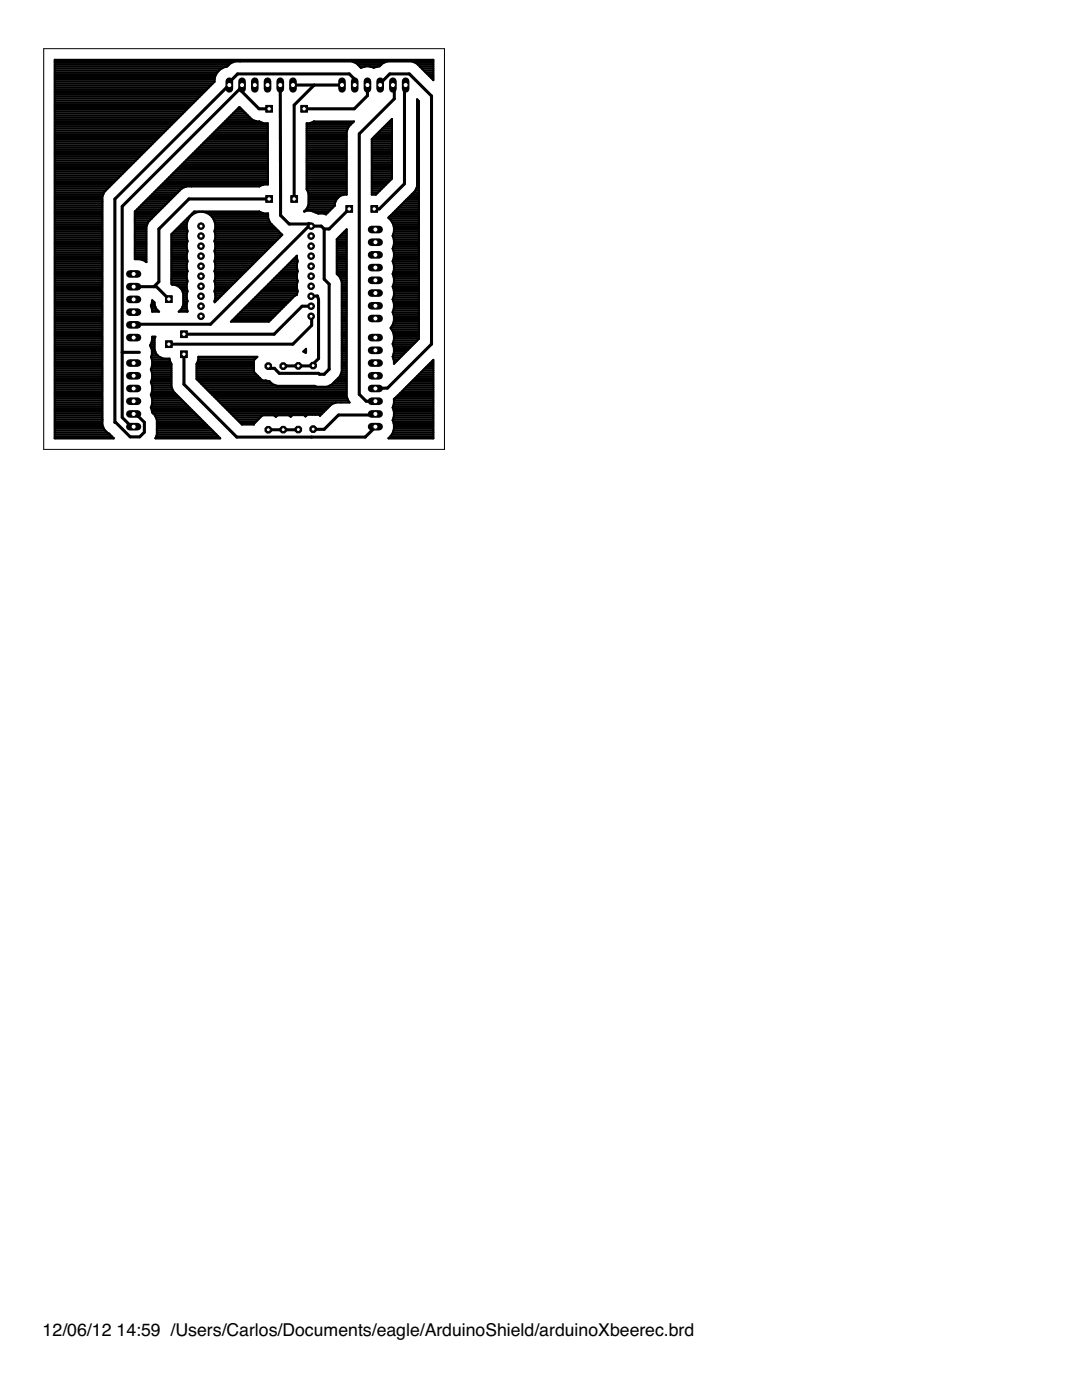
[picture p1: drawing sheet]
<svg xmlns="http://www.w3.org/2000/svg" width="216mm" height="279mm" viewBox="0 0 216 279" stroke-linecap="round" stroke-linejoin="round" font-family="sans-serif">
<defs><g id="words">
<g font-size="3.5">
<text x="8.5" y="266.7">12/06/12</text>
<text x="23.2" y="266.7">14:59 /Users/Carlos/Documents/eagle/ArduinoShield/arduinoXbeerec.brd</text>
</g>
</g></defs>
<g fill="#000" stroke="#000" stroke-width=".61">
<path d="M45.4 17.2l.4-.2zM45.4 16.7l2-1.9zM45.4 16.7l.4 .3zM47.4 14.8h22.3zM47.8 17.8l.6-.6zM47.8 17.8l3.9 3.9zM48.3 17l.1 .2zM58.5 17h4.2zM62.7 17h5.5zM69.7 14.8l1 .9zM70.7 15.7v1zM70.7 16.7l.1 .3z"/>
<path d="M73.3 17v2.1zM75.8 16.7l.1 .3zM77.8 14.8l-2 1.9zM78.7 17.3v2.4zM78.4 17l.3 .3zM80.9 17l-.2 .2zM77.8 14.8h3.9zM81.7 14.8l4.4 4.4zM22.9 39.7l22.5-22.5zM37.7 39.7h16zM51.7 21.7h2zM55.9 17l.1 22.2z"/>
<path d="M58.7 21v18.7zM62.7 17l-4 4zM60.7 21.7h10zM70.7 21.7l2.6-2.6zM71.7 26.7l7-7zM80.7 17.2v19.5zM24.4 41.2l23.4-23.4zM26.7 57.2h4zM30.7 57.2l1-1zM30.7 57.2h.5zM31.7 45.7l6-6zM31.7 45.7v10.5z"/>
<path d="M31.2 57.2l2.5 2.5zM56 39.2v3.8zM56 43l1.7 1.7zM61.6 44.7v.4zM61.6 44.6v.1zM61.6 45.1h.5zM57.7 44.7h3.9zM62.1 45.1h2zM62.1 59.1h1.3zM63.4 59.1l.2 .7zM64.1 45.1l.6 .6zM64.7 45.7v10z"/>
<path d="M64.7 55.7l1 1zM64.7 45.7h1zM65.7 56.7v17zM65.7 45.7l4-4zM74.7 41.7h1zM75.7 41.7l5-5zM24.4 41.2v29.1zM24.4 70.3h3.4zM26.7 64.8l.1-.1zM26.8 64.7h15.2zM33.7 68.7h24.7zM36.7 70.7v6z"/>
<path d="M36.7 66.7h18zM42 64.7l19.6-19.6zM53.5 73.1l.3 .4zM54.7 66.7l5.6-5.6zM53.8 73.5h1zM54.8 73.5l.9 1zM56.5 73.1l.2-.1zM56.7 73h2.5zM58.4 68.7l3.8-3.8zM59.2 73h.3zM59.5 73h.1zM59.6 73h2.5z"/>
<path d="M60.3 61.1h1.8zM62.1 73h.4zM62.2 63.2v1.7zM62.1 63.1l.1 .1zM62.6 72.5l-.1 .5zM62.6 72.5l1-.9zM55.7 74.5h7.9zM63.6 59.8v11.8zM63.6 74.5l.2 .2zM63.8 74.7h.9zM65.7 73.7l-1 1zM71.7 78.7l1.4 1.4z"/>
<path d="M71.7 26.7v52zM74.9 77.5l2.4-.1zM77.3 77.4l8.8-8.7zM86.1 19.2v49.5zM22.9 39.7v44.6zM22.9 84.3h.2zM24.4 70.3v13zM24.4 83.3l1.5 1.5zM26 87.2h1.9zM23.1 84.3l2.9 2.9zM25.9 84.8h.5zM26.4 84.8l.3 .4z"/>
<path d="M26.7 82.6l.1 .2zM26.8 82.8h.5zM27.9 87.2l.9-.9zM27.3 82.8l1.5 1.5zM28.8 84.3v2zM47.2 87.2h14.9zM36.7 76.7l10.5 10.5zM53.5 85.8h.3zM53.8 85.8h2.4zM56.2 85.8l.3-.1zM56.5 85.7l.2 .1zM56.7 85.8h2.5z"/>
<path d="M59.2 85.8l.3-.1zM62.1 87.2h10.8zM62.6 85.3l-.1 .3zM62.5 85.7h2.2zM64.7 85.7l2.8-2.9zM67.5 82.8h7.3zM72.9 87.2l1.9-1.9zM73.1 80.1h1.8zM74.9 85.2l-.1 .1zM74.9 82.6l-.1 .2z"/>
</g>
<g fill="#000" stroke="#000" stroke-width=".42">
<path d="M10.9 11.9h75.6zM10.9 19.7h28.6zM10.9 19.3h28.9zM10.9 18.9h29.3zM10.9 18.5h29.7zM10.9 18.2h30zM10.9 17.8h30.4zM10.9 17.4h30.8zM10.9 17h31.2zM10.9 16.7h31.5zM10.9 16.3h31.9zM10.9 15.9h31.9z"/>
<path d="M10.9 15.6h32zM10.9 15.2h32.1zM10.9 14.8h32.3zM10.9 14.4h32.5zM10.9 14.1h32.8zM10.9 13.7h33.3zM10.9 13.3h34.3zM10.9 12.9h34.8zM10.9 12.6h35.3zM10.9 12.2h75.6zM42.8 15.8v.5zM42.8 16.3l-22 22z"/>
<path d="M43 15.1l-.2 .7zM43.4 14.4l-.4 .7zM43.9 13.8l-.5 .6zM43.9 13.8l.7-.3zM44.6 13.5l.8-.2zM45.4 13.3l.6-.7zM46 12.6l.9-.3zM46.9 12.3h1zM47.9 12.3h22.3zM71 12.6h5.5zM70.2 12.3l.9 .3zM71.4 12.9h4.7z"/>
<path d="M71.8 13.3h.9zM71.1 12.6l.7 .7zM71.8 13.3l.2 .2zM72.1 13.5h.1zM72.2 13.5l.7-.2zM72.9 13.3h.8zM73.9 13.3h1.4zM73.7 13.3l.8 .2zM74.5 13.5h.1zM74.6 13.5h.1zM74.7 13.5l.8-.2zM75.5 13.3h.2z"/>
<path d="M76.3 12.6l-.6 .7zM76.3 12.6l1-.3zM77.3 12.3h4.9zM82.9 12.6h3.6zM82.2 12.3l.9 .3zM83.2 19.8l.4 .4zM83.4 12.9h3.1zM83.8 13.3h2.7zM83.1 12.6l.7 .7zM84.2 13.7h2.3zM84.5 14.1h2zM84.9 14.4h1.6z"/>
<path d="M85.3 14.8h1.2zM85.7 15.2h.8zM86 15.6h.5zM86.5 11.9v4.1zM83.8 13.3l2.7 2.7zM10.9 39.9h9.5zM10.9 39.5h9.5zM10.9 39.1h9.6zM10.9 38.8h9.7zM10.9 38.4h9.9zM10.9 38h10.2zM10.9 37.6h10.6z"/>
<path d="M10.9 37.3h10.9zM10.9 36.9h11.3zM10.9 36.5h11.7zM10.9 36.2h12.1zM10.9 35.8h12.4zM10.9 35.4h12.8zM10.9 35h13.2zM10.9 34.6h13.6zM10.9 34.3h13.9zM10.9 33.9h14.3zM10.9 33.5h14.7zM10.9 33.1h15.1z"/>
<path d="M10.9 32.8h15.4zM10.9 32.4h15.8zM10.9 32h16.2zM10.9 31.6h16.6zM10.9 31.3h16.9zM10.9 30.9h17.3zM10.9 30.5h17.7zM10.9 30.2h18.1zM10.9 29.8h18.4zM10.9 29.4h18.8zM10.9 29h19.2zM10.9 28.7h19.6z"/>
<path d="M10.9 28.3h19.9zM10.9 27.9h20.3zM10.9 27.5h20.7zM10.9 27.2h21.1zM10.9 26.8h21.4zM10.9 26.4h21.8zM10.9 26h22.2zM10.9 25.7h22.6zM10.9 25.3h22.9zM10.9 24.9h23.3zM10.9 24.5h23.7zM10.9 24.2h24z"/>
<path d="M10.9 23.8h24.4zM10.9 23.4h24.8zM10.9 23.1h25.2zM10.9 22.7h25.5zM10.9 22.3h25.9zM10.9 21.9h26.3zM10.9 21.5h26.7zM10.9 21.2h27.1zM10.9 20.8h27.4zM10.9 20.4h27.8zM10.9 20h28.2zM20.4 39.2v1z"/>
<path d="M20.8 38.3l-.4 .9zM29.2 39.9h4.8zM29.6 39.5h4.8zM30 39.1h4.7zM30.4 38.8h4.7zM30.7 38.4h4.8zM31.1 38h4.8zM31.5 37.6h4.7zM31.9 37.3h5.2zM32.2 36.9h20.3zM32.6 36.5h20.9zM33 36.2h20.5z"/>
<path d="M33.4 35.8h20.1zM33.7 35.4h19.8zM34.1 35h19.4zM34.5 34.6h19zM34.9 34.3h18.6zM35.2 33.9h18.3zM35.6 33.5h17.9zM36 33.1h17.5zM36.3 37.6l-6 6zM36.4 32.8h17.1zM36.7 32.4h16.8zM37.1 32h16.3z"/>
<path d="M36.3 37.6l.9-.4zM37.5 31.6h15.9zM37.8 31.3h15.6zM37.2 37.2h1zM38.2 30.9h15.2zM38.6 30.5h14.8zM39 30.2h14.4zM39.3 29.8h14.1zM39.7 29.4h13.7zM40.1 29h13.3zM40.5 28.7h12.9zM40.9 28.3h12.5z"/>
<path d="M41.2 27.9h12.2zM41.6 27.5h11.8zM42 27.2h11.4zM42.4 26.8h11zM42.7 26.4h10.7zM43.1 26h10.3zM43.5 25.7h9.9zM43.8 25.3h9.6zM44.2 24.9h9.2zM44.6 24.5h7.9zM45 24.2h6.1zM45.3 23.8h4.9z"/>
<path d="M45.7 23.4h4.1zM46.1 23.1h3.4zM46.5 22.7h2.6zM46.8 22.3h1.9zM47.2 21.9h1.1zM47.6 21.5h.4zM47.8 21.4l2.5 2.5zM50.3 23.9l.9 .3zM51.2 24.2h.5zM38.2 37.2h13.5zM51.8 24.3l.8 .3zM52.6 24.6h.8z"/>
<path d="M51.8 37.2l.8-.4zM53.4 24.6l.1 12.2zM52.6 36.8h.9zM61.2 24.6v13.2zM61.2 24.6h.6zM61.2 37.6h8zM61.2 37.3h8zM61.2 36.9h8zM61.2 36.5h8zM61.2 36.2h8zM61.2 35.8h8zM61.2 35.4h8z"/>
<path d="M61.2 35h8zM61.2 34.6h8zM61.2 34.3h8zM61.2 33.9h8zM61.2 33.5h8zM61.2 33.1h8zM61.2 32.8h8zM61.2 32.4h8zM61.2 32h8zM61.2 31.6h8zM61.2 31.3h8zM61.2 30.9h8z"/>
<path d="M61.2 30.5h8zM61.2 30.2h8zM61.2 29.8h8zM61.2 29.4h8zM61.2 29h8zM61.2 28.7h8zM61.2 28.3h8zM61.2 27.9h8zM61.2 27.5h8zM61.2 27.2h8zM61.2 26.8h8zM61.2 26.4h8z"/>
<path d="M61.2 26h8.1zM61.2 25.7h8.2zM61.2 25.3h8.4zM61.2 24.9h8.8zM61.3 38h7.9zM61.5 38.4h7.7zM61.2 37.8l.4 .8zM61.6 39.9h5.5zM61.6 39.5h5.8zM61.6 39.1h6.2zM61.6 38.8h7.6zM61.8 24.6l.8-.3z"/>
<path d="M62 24.5h8.3zM62.7 24.2h7.9zM67.1 39.8l-.3 .8zM67.8 39.2l-.7 .6zM67.8 39.2l.8-.4zM69.2 26.2v1zM69.2 27.2v11.6zM68.6 38.8h.6zM69.6 25.3l-.4 .9zM69.6 25.3l1-1.1zM74.2 27.7v11.1zM74.2 27.7l4-4z"/>
<path d="M74.2 38.8h.9zM74.2 38.4h1.3zM74.2 38h1.6zM74.2 37.6h2zM74.2 37.3h2.4zM74.2 36.9h2.8zM74.2 36.5h3.1zM74.2 36.2h3.5zM74.2 35.8h3.9zM74.2 35.4h4zM74.2 35h4zM74.2 34.6h4z"/>
<path d="M74.2 34.3h4zM74.2 33.9h4zM74.2 33.5h4zM74.2 33.1h4zM74.2 32.8h4zM74.2 32.4h4zM74.2 32h4zM74.2 31.6h4zM74.2 31.3h4zM74.2 30.9h4zM74.2 30.5h4zM74.2 30.2h4z"/>
<path d="M74.2 29.8h4zM74.2 29.4h4zM74.2 29h4zM74.2 28.7h4zM74.2 28.3h4zM74.2 27.9h4zM74.4 27.5h3.8zM74.8 27.2h3.4zM74.2 38.8h.8zM75.2 26.8h3zM75.5 26.4h2.7zM75.9 26h2.3z"/>
<path d="M76.3 25.7h1.9zM76.7 25.3h1.5zM77 24.9h1.2zM77.4 24.5h.8zM77.8 24.2h.4zM78.2 35.6l-3.2 3.2zM78.2 23.7v11.9zM81 39.9h2.6zM81.4 39.5h2.2zM81.8 39.1h1.8zM82.2 38.8h1.4zM82.5 38.4h1.1z"/>
<path d="M83.2 37.2l-.4 .9zM82.9 38h.7zM83 37.6h.6zM83.2 37.3h.4zM83.2 36.2v1zM83.2 19.8v16.4zM83.2 36.9h.4zM83.2 36.5h.4zM83.2 36.2h.4zM83.2 35.8h.4zM83.2 35.4h.4zM83.2 35h.4z"/>
<path d="M83.2 34.6h.4zM83.2 34.3h.4zM83.2 33.9h.4zM83.2 33.5h.4zM83.2 33.1h.4zM83.2 32.8h.4zM83.2 32.4h.4zM83.2 32h.4zM83.2 31.6h.4zM83.2 31.3h.4zM83.2 30.9h.4zM83.2 30.5h.4z"/>
<path d="M83.2 30.2h.4zM83.2 29.8h.4zM83.2 29.4h.4zM83.2 29h.4zM83.2 28.7h.4zM83.2 28.3h.4zM83.2 27.9h.4zM83.2 27.5h.4zM83.2 27.2h.4zM83.2 26.8h.4zM83.2 26.4h.4zM83.2 26h.4z"/>
<path d="M83.2 25.7h.4zM83.2 25.3h.4zM83.2 24.9h.4zM83.2 24.5h.4zM83.2 24.2h.4zM83.2 23.8h.4zM83.2 23.4h.4zM83.2 23.1h.4zM83.2 22.7h.4zM83.2 22.3h.4zM83.2 21.9h.4zM83.2 21.5h.4z"/>
<path d="M83.2 21.2h.4zM83.2 20.8h.4zM83.2 20.4h.4zM83.2 20h.2zM83.6 20.2v47.4zM10.9 59.7h9.5zM10.9 59.4h9.5zM10.9 59h9.5zM10.9 58.6h9.5zM10.9 58.2h9.5zM10.9 57.9h9.5zM10.9 57.5h9.5z"/>
<path d="M10.9 57.1h9.5zM10.9 56.7h9.5zM10.9 56.4h9.5zM10.9 56h9.5zM10.9 55.6h9.5zM10.9 55.2h9.5zM10.9 54.9h9.5zM10.9 54.5h9.5zM10.9 54.1h9.5zM10.9 53.7h9.5zM10.9 53.4h9.5zM10.9 53h9.5z"/>
<path d="M10.9 52.6h9.5zM10.9 52.2h9.5zM10.9 51.9h9.5zM10.9 51.5h9.5zM10.9 51.1h9.5zM10.9 50.7h9.5zM10.9 50.4h9.5zM10.9 50h9.5zM10.9 49.6h9.5zM10.9 49.3h9.5zM10.9 48.9h9.5zM10.9 48.5h9.5z"/>
<path d="M10.9 48.1h9.5zM10.9 47.8h9.5zM10.9 47.4h9.5zM10.9 47h9.5zM10.9 46.6h9.5zM10.9 46.2h9.5zM10.9 45.9h9.5zM10.9 45.5h9.5zM10.9 45.1h9.5zM10.9 44.7h9.5zM10.9 44.4h9.5zM10.9 44h9.5z"/>
<path d="M10.9 43.6h9.5zM10.9 43.3h9.5zM10.9 42.9h9.5zM10.9 42.5h9.5zM10.9 42.1h9.5zM10.9 41.8h9.5zM10.9 41.4h9.5zM10.9 41h9.5zM10.9 40.6h9.5zM10.9 40.3h9.5zM20.4 40.2v43.6zM26.9 42.2v9.5z"/>
<path d="M47.8 21.4l-20.9 20.8zM26.9 51.5h2.3zM26.9 51.1h2.3zM26.9 50.7h2.3zM26.9 50.4h2.3zM26.9 50h2.3zM26.9 49.6h2.3zM26.9 49.3h2.3zM26.9 48.9h2.3zM26.9 48.5h2.3zM26.9 48.1h2.3zM26.9 47.8h2.3z"/>
<path d="M26.9 47.4h2.3zM26.9 47h2.3zM26.9 46.6h2.3zM26.9 46.2h2.3zM26.9 45.9h2.3zM26.9 45.5h2.3zM26.9 45.1h2.3zM26.9 44.7h2.5zM26.9 44.4h2.6zM26.9 44h3zM26.9 43.6h3.3zM26.9 43.3h3.7z"/>
<path d="M26.9 42.9h4.1zM26.9 42.5h4.5zM27 42.1h4.7zM27.4 41.8h4.7zM27.7 41.4h4.8zM26.9 51.7h.9zM28.1 41h4.8zM28.3 51.9h.9zM28.5 40.6h4.7zM27.8 51.7l.8 .2zM28.9 40.3h4.7zM29.1 52.2h.1z"/>
<path d="M29.2 45.2v7.1zM28.6 51.9l.6 .4zM29.6 44.3l-.4 .9zM30.3 43.6l-.7 .7zM30.4 59.9l.4 .5zM34.2 55.7v1zM34.2 46.7v9zM34.2 46.7l4.5-4.5zM34.2 56.4h3.2zM34.2 56h3.2zM34.2 55.6h3.1zM34.2 55.2h3.1z"/>
<path d="M34.2 54.9h3.1zM34.2 54.5h3.1zM34.2 54.1h3.2zM34.2 53.7h3.1zM34.2 53.4h3.1zM34.2 53h3.1zM34.2 52.6h3.1zM34.2 52.2h3.2zM34.2 51.9h3.1zM34.2 51.5h3.1zM34.2 51.1h3.1zM34.2 50.7h3.1z"/>
<path d="M34.2 50.4h3.2zM34.2 50h3.2zM34.2 49.6h3.1zM34.2 49.3h3.1zM34.2 48.9h3.1zM34.2 48.5h3.1zM34.2 48.1h3.2zM34.2 47.8h3.1zM34.2 47.4h3.1zM34.2 47h3.1zM34.3 56.7h3zM34.3 46.6h3z"/>
<path d="M34.2 56.7l.2 .1zM34.7 46.2h2.7zM34.4 56.8h.4zM35.1 45.9h2.3zM35.5 45.5h1.8zM35.5 57.1h1.8zM34.8 56.8l.8 .3zM35.8 45.1h1.5zM36 57.5h1.3zM36.2 44.7h1.1zM35.6 57.1l.7 .7zM36.3 57.9h1z"/>
<path d="M36.4 58.2h1zM36.3 57.8l.3 .8zM36.6 59.7h.7zM36.6 59.4h.7zM36.6 59h.7zM36.6 58.6h.7zM36.6 44.4h.7zM37 44h.4zM37.3 44.7v.8zM37.3 45.5l.1 .6zM37.3 46.8v.7zM37.3 47.5l.1 .6z"/>
<path d="M37.3 48.7v.8zM37.3 49.5l.1 .6zM37.3 50.8v.7zM37.3 51.5l.1 .6zM37.3 52.7v.8zM37.3 53.5l.1 .6zM37.3 54.7v.8zM37.3 55.5l.1 .6zM37.3 56.7v.8zM37.3 57.5l.1 .6zM37.3 58.7v.8zM37.3 59.5l.1 .6z"/>
<path d="M37.3 43.6h.4zM37.4 46.1l-.1 .7zM37.4 48.1l-.1 .6zM37.4 50.1l-.1 .7zM37.4 52.1l-.1 .6zM37.4 54.1l-.1 .6zM37.4 56.1l-.1 .6zM37.4 58.1l-.1 .6zM37.4 44l-.1 .7zM37.7 43.3h.2zM37.8 43.4l-.4 .6zM38.1 42.9h.2z"/>
<path d="M38.4 42.8l-.6 .6zM38.5 42.5h.4zM38.7 42.2h13zM38.4 42.8l.6-.3zM39 42.5l.7-.2zM39.7 42.3h.8zM40.5 42.3l.7 .2zM41.3 42.5h11.1zM41.2 42.5l.7 .3zM41.9 42.9h11.6zM42.3 43.3h11.2zM41.9 42.8l.5 .6z"/>
<path d="M42.5 43.6h11zM42.4 43.4l.4 .6zM42.8 44h10.9zM43 57.5l-.2 .6zM43 55.5l-.2 .6zM43 53.5l-.2 .6zM43 51.5l-.2 .6zM43 49.5l-.2 .6zM43 47.5l-.2 .6zM43 45.5l-.2 .6zM42.8 54.1h6.3zM42.8 48.1h12.3z"/>
<path d="M42.8 58.2h2.2zM42.8 56h4.4zM42.8 52.2h8.1zM42.8 50h10.4zM42.8 46.2h12.9zM42.9 57.9h2.4zM42.9 56.4h3.9zM42.9 51.9h8.4zM42.9 50.4h9.9zM42.9 45.9h12.4zM42.9 44.4h10.9zM42.9 54.5h5.8z"/>
<path d="M42.9 48.5h11.8zM42.9 47.8h12.5zM42.9 59.7h.6zM42.9 53.7h6.5zM42.9 58.6h1.7zM42.9 55.6h4.7zM42.9 52.6h7.7zM42.9 49.6h10.7zM42.9 46.6h13.2zM42.9 56.7h3.5zM43 58.7v.8zM42.8 58.1l.2 .6z"/>
<path d="M43 56.7v.8zM42.8 56.1l.2 .6zM43 54.7v.8zM42.8 54.1l.2 .6zM43 52.7v.8zM42.8 52.1l.2 .6zM43 50.8v.7zM42.8 50.1l.2 .7zM43 48.7v.8zM42.8 48.1l.2 .6zM43 46.8v.7zM42.8 46.1l.2 .7z"/>
<path d="M43 44.7v.8zM42.8 44l.2 .7zM43 59.4h.8zM43 59h1.2zM43 57.5h2.7zM43 57.1h3.1zM43 55.2h4.9zM43 54.9h5.3zM43 53.4h6.8zM43 53h7.2zM43 51.5h8.7zM43 51.1h9.1z"/>
<path d="M43 50.7h9.4zM43 49.3h10.9zM43 48.9h11.3zM43 47.4h12.8zM43 47h13.2zM43 45.5h11.9zM43 45.1h11.6zM43 44.7h11.2zM50.5 59.7h7.6zM50.9 59.4h7.6zM51.3 59h7.6zM51.7 58.6h7.6z"/>
<path d="M51.8 42.2l.8 .4zM52 58.2h7.4zM52.4 57.9h6.9zM52.6 42.6h.9zM52.8 57.5h6.4zM53.2 57.1h6zM53.5 42.6v.9zM53.5 43.5l.4 .9zM53.5 56.7h5.7zM53.9 44.4l1.7 1.7zM53.9 56.4h5.4zM54.3 56h5.1z"/>
<path d="M54.7 55.6h4.6zM55 55.2h4.2zM55.4 54.9h3.8zM55.6 46.1l.7 .7zM55.8 54.5h3.5zM56.2 54.1h3.2zM42.8 60.3l13.5-13.4zM56.5 53.7h2.8zM56.9 53.4h2.3zM57.3 53h1.9zM57.7 52.6h1.6zM58 52.2h1.4z"/>
<path d="M58.4 51.9h.9zM58.8 51.5h.4zM58.8 59l-5.1 5.2zM59.2 51v.5zM59.2 51.5l.2 .6zM59.2 52.7v.8zM59.2 53.5l.2 .6zM59.2 54.7v.8zM59.2 55.5l.2 .6zM59.2 56.7v.8zM59.2 57.5l.2 .6zM59.2 58.7v.1z"/>
<path d="M58.8 59l.4-.2zM59.4 52.1l-.2 .6zM59.4 54.1l-.2 .6zM59.4 56.1l-.2 .6zM59.4 58.1l-.2 .6zM60.7 42.2l.5-.6zM60.7 42.1h.2zM60.7 42.2h.1zM60.8 42.2l.3-.1zM61.1 41.8h5zM61.6 40.8l-.4 .8zM61.3 41.4h5.2z"/>
<path d="M61.5 41h5.3zM61.6 38.6v2.2zM61.6 40.6h5.2zM61.6 40.3h5.4zM61.1 42.1h1zM62.3 42.1h3.4zM62.1 42.1l.8 .3zM62.9 42.4l.3 .1zM63.3 42.5h2zM63.2 42.5l.2 .1zM63.4 42.6h.2zM63.6 42.6h1z"/>
<path d="M64.6 42.6l.4 .2zM66.8 40.6v.4zM66.8 41l-1.8 1.8zM67.2 47.8v6.9zM67.8 47.1l-.6 .7zM67.2 54.5h2zM67.2 54.1h2zM67.2 53.7h2zM67.2 53.4h2zM67.2 53h2zM67.2 52.6h2zM67.2 52.2h2z"/>
<path d="M67.2 51.9h2zM67.2 51.5h2zM67.2 51.1h2zM67.2 50.7h2zM67.2 50.4h2zM67.2 50h2zM67.2 49.6h2zM67.2 49.3h2zM67.2 48.9h2zM67.2 48.5h2zM67.2 48.1h2zM67.2 47.8h2z"/>
<path d="M67.4 54.9h1.8zM67.6 47.4h1.6zM67.8 55.2h1.4zM67.2 54.7l.6 .6zM67.8 47.1l1.4-1.3zM67.9 55.6h1.3zM67.9 47h1.3zM68.1 56h1.1zM67.8 55.3l.4 .9zM68.2 59.7h1zM68.2 59.4h1zM68.2 59h1z"/>
<path d="M68.2 58.6h1zM68.2 58.2h1zM68.2 57.9h1zM68.2 57.5h1zM68.2 57.1h1zM68.2 56.7h1zM68.2 56.4h1zM68.3 46.6h.9zM68.7 46.2h.5zM69.1 45.9h.1zM69.2 45.8v33.4zM77.5 43.5l.3-.4z"/>
<path d="M77.7 43.6h5.9zM77.7 43.3h5.9zM82.8 38.1l-5 5zM77.5 43.5l.5 .5zM78 44h5.6zM78.1 42.9h5.5zM78.3 44.4h5.3zM78.4 59.6l-.1 .2zM78.4 57.1l-.1 .1zM78.4 54.5l-.1 .2zM78.4 52l-.1 .1zM78.4 49.5l-.1 .1z"/>
<path d="M78.4 46.9l-.1 .2zM78.4 59.7h5.2zM78.4 49.6h5.2zM78.4 47h5.2zM78.4 57.1h5.2zM78.4 52.2h5.2zM78.3 59.8l.1 .1zM78.6 58.9l-.2 .7zM78.3 57.2l.1 .1zM78.6 56.3l-.2 .8zM78.3 54.7l.1 .1zM78.6 53.8l-.2 .7z"/>
<path d="M78.3 52.1l.1 .2zM78.6 51.3l-.2 .7zM78.3 49.6l.1 .1zM78.6 48.7l-.2 .8zM78.3 47.1l.1 .1zM78.6 46.2l-.2 .7zM78 44l.4 .7zM78.4 54.9h5.2zM78.4 54.5h5.2zM78.4 42.5h5.2zM78.4 57.5h5.2zM78.4 51.9h5.2z"/>
<path d="M78.4 44.7h5.2zM78.5 49.3h5.1zM78.5 47.4h5.1zM78.5 59.4h5.1zM78.5 50h5.1zM78.5 46.6h5.1zM78.5 56.7h5.1zM78.5 52.6h5.1zM78.5 55.2h5.1zM78.5 54.1h5.1zM78.5 57.9h5.1zM78.5 51.5h5.1z"/>
<path d="M78.5 45.1h5.1zM78.6 48.9h5zM78.6 47.8h5zM78.6 59h5zM78.6 50.4h5zM78.6 46.2h5zM78.6 58.1v.8zM78.4 57.3l.2 .8zM78.6 55.6v.7zM78.4 54.8l.2 .8zM78.6 53v.8zM78.4 52.3l.2 .7z"/>
<path d="M78.6 50.5v.8zM78.4 49.7l.2 .8zM78.6 47.9v.8zM78.4 47.2l.2 .7zM78.6 45.4v.8zM78.4 44.7l.2 .7zM78.6 58.6h5zM78.6 58.2h5zM78.6 56.4h5zM78.6 56h5zM78.6 55.6h5zM78.6 53.7h5z"/>
<path d="M78.6 53.4h5zM78.6 53h5zM78.6 51.1h5zM78.6 50.7h5zM78.6 48.5h5zM78.6 48.1h5zM78.6 45.9h5zM78.6 45.5h5zM78.8 42.1h4.8zM79.2 41.8h4.4zM79.5 41.4h4.1zM79.9 41h3.7z"/>
<path d="M80.3 40.6h3.3zM80.7 40.3h2.9zM10.9 79.9h9.5zM10.9 79.6h9.5zM10.9 79.2h9.5zM10.9 78.8h9.5zM10.9 78.4h9.5zM10.9 78.1h9.5zM10.9 77.7h9.5zM10.9 77.3h9.5zM10.9 77h9.5zM10.9 76.6h9.5z"/>
<path d="M10.9 76.2h9.5zM10.9 75.8h9.5zM10.9 75.5h9.5zM10.9 75.1h9.5zM10.9 74.7h9.5zM10.9 74.3h9.5zM10.9 74h9.5zM10.9 73.6h9.5zM10.9 73.2h9.5zM10.9 72.8h9.5zM10.9 72.5h9.5zM10.9 72.1h9.5z"/>
<path d="M10.9 71.7h9.5zM10.9 71.3h9.5zM10.9 71h9.5zM10.9 70.6h9.5zM10.9 70.2h9.5zM10.9 69.8h9.5zM10.9 69.5h9.5zM10.9 69.1h9.5zM10.9 68.7h9.5zM10.9 68.3h9.5zM10.9 68h9.5zM10.9 67.6h9.5z"/>
<path d="M10.9 67.2h9.5zM10.9 66.8h9.5zM10.9 66.5h9.5zM10.9 66.1h9.5zM10.9 65.7h9.5zM10.9 65.3h9.5zM10.9 65h9.5zM10.9 64.6h9.5zM10.9 64.2h9.5zM10.9 63.9h9.5zM10.9 63.5h9.5zM10.9 63.1h9.5z"/>
<path d="M10.9 62.7h9.5zM10.9 62.4h9.5zM10.9 62h9.5zM10.9 61.6h9.5zM10.9 61.2h9.5zM10.9 60.9h9.5zM10.9 60.5h9.5zM10.9 60.1h9.5zM30.2 68.5l-.2 .4zM30 69.1h.8zM30.1 68.7h.7zM30.2 78.7l-.1 .1z"/>
<path d="M30.2 76.1l-.1 .2zM30.2 73.6l-.1 .1zM30.2 60.9l-.1 .1zM30.1 78.8h5.2zM30.3 70.8l-.2 .4zM30.1 76.2h4.1zM30.2 69.5h.6zM30.1 78.8l.1 .1zM30.4 77.9l-.2 .8zM30.1 76.3l.1 .1zM30.4 75.4l-.2 .7zM30.1 73.7l.1 .2z"/>
<path d="M30.4 72.8l-.2 .8zM30.4 67.8l-.2 .7zM30.1 61l.1 .2zM30.4 60.2l-.2 .7zM30.2 73.6h4zM30.2 71.3h1.8zM30.2 60.9h.6zM30.2 74h4zM30.2 61.2h.8zM30.2 76.6h4zM30.2 68.3h.6zM30.2 79.2h5.5z"/>
<path d="M30.2 78.4h4.7zM30.2 71h1.3zM30.3 75.8h3.9zM30.3 73.2h3.9zM30.3 71.7h3.5zM30.3 61.6h.9zM30.3 60.5h.5zM30.3 69.8v1zM30 68.9l.3 .9zM30.3 74.3h3.9zM30.3 70.6h.9zM30.3 70.2h.7z"/>
<path d="M30.3 69.8h.5zM30.3 78.1h4.3zM30.3 77h3.9zM30.3 68h.5zM30.4 79.6h5.6zM30.4 75.5h3.8zM30.2 78.9l.2 .8zM30.4 77.1v.8zM30.2 76.4l.2 .7zM30.4 74.6v.8zM30.2 73.9l.2 .7zM30.4 72.1v.7z"/>
<path d="M30.2 71.3l.2 .8zM30.4 67.2v.6zM30.4 67.2h.6zM30.4 61.9v.3zM30.2 61.2l.2 .7zM30.4 59.9v.3zM30.4 79.9h6zM30.4 77.7h4zM30.4 77.3h3.8zM30.4 75.1h3.8zM30.4 74.7h3.8zM30.4 72.8h3.8z"/>
<path d="M30.4 72.5h3.7zM30.4 72.1h3.6zM30.4 67.6h.4zM30.4 62h1.1zM30.4 60.1h.2zM30.8 67.6v2.2zM30.8 69.8l.4 .8zM30.8 60.4v.4zM30.8 60.8l.4 .8zM31 67.2l-.2 .4zM31.2 70.6l.6 .6zM31.2 61.6l.5 .6z"/>
<path d="M30.4 62.2h1.3zM31.8 71.2l.8 .4zM32.6 71.6h1.2zM33.8 71.6v.2zM33.8 71.8l.4 .8zM34.2 72.6v4.6zM34.2 77.2l.4 .9zM34.6 78.1l.7 .7zM35.3 78.8l8.6 8.7zM35.7 62.2l.6-.6zM35.9 62h1.5zM36.6 60.8l-.3 .8z"/>
<path d="M36.3 61.6h1zM36.4 61.2h.9zM36.6 58.6v2.2zM36.6 60.9h.7zM36.6 60.5h.7zM36.6 60.1h.8zM37.3 60.7v.8zM37.3 61.5l.1 .6zM35.7 62.2h1.7zM37.4 60.1l-.1 .6zM39.2 72.6v3zM39.2 75.5h12.7z"/>
<path d="M39.2 75.1h12.3zM39.2 74.7h11.9zM39.2 74.3h11.6zM39.2 74h11.5zM39.2 73.6h11.5zM39.2 73.2h11.5zM39.2 72.8h11.5zM39.6 71.8l-.4 .8zM39.3 72.5h11.4zM39.4 75.8h12.8zM39.5 72.1h11.2zM39.6 71.2v.6z"/>
<path d="M39.6 71.2h11.8zM39.6 71.7h11.2zM39.6 71.3h11.6zM39.8 76.2h14.1zM40.1 76.6h14.2zM40.5 77h14.6zM40.9 77.3h28.3zM41.3 77.7h27.9zM41.6 78.1h27.6zM42 78.4h27.2zM42.4 78.8h26.8zM42.8 79.2h26.4z"/>
<path d="M43 59.5l-.2 .6zM42.8 60.1h.3zM42.8 60.1v.2zM43.1 79.6h26.2zM43.5 79.9h26zM59.2 51l-13.1 13.2zM46.4 63.9h7.6zM46.8 63.5h7.6zM47.2 63.1h7.5zM47.5 62.7h7.6zM47.9 62.4h7.6zM48.3 62h7.6z"/>
<path d="M48.7 61.6h7.5zM49 61.2h7.6zM49.4 60.9h7.6zM49.8 60.5h7.6zM50.2 60.1h7.5zM50.7 71.9v2.4zM50.7 74.3l1.6 1.6zM50.7 71.9l.7-.7zM52.3 75.9h.7zM53 75.9l.3 .1zM53.3 76h.1zM53.4 76l.1 .1z"/>
<path d="M53.5 76.1h.2zM46.1 64.2h7.6zM53.7 76.1l.6 .5zM54.3 76.6l.9 .4zM55.2 77h7.6zM60.5 70.2l.6-.6zM60.5 70.2h.2zM60.7 70.2h.4zM60.8 69.8h.3zM60.7 70.2l.3 .2zM61.1 69.6v.7zM61 70.4l.1-.1z"/>
<path d="M62.8 77l.5 .2zM63.3 77.2h1zM64.3 77.2h.9zM65.2 77.2l.9-.4zM65.8 77h3.4zM66.1 76.8l.7-.7zM66.4 76.6h2.8zM66.7 76.2h2.5zM66.8 76.1l1-1zM67.1 75.8h2.1zM67.5 75.5h1.7zM68.2 74.2l-.4 .9z"/>
<path d="M67.8 75.1h1.4zM68 74.7h1.2zM68.1 74.3h1.1zM68.2 73.2v1zM68.2 56.2v17zM68.2 74h1zM68.2 73.6h1zM68.2 73.2h1zM68.2 72.8h1zM68.2 72.5h1zM68.2 72.1h1zM68.2 71.7h1z"/>
<path d="M68.2 71.3h1zM68.2 71h1zM68.2 70.6h1zM68.2 70.2h1zM68.2 69.8h1zM68.2 69.5h1zM68.2 69.1h1zM68.2 68.7h1zM68.2 68.3h1zM68.2 68h1zM68.2 67.6h1zM68.2 67.2h1z"/>
<path d="M68.2 66.8h1zM68.2 66.5h1zM68.2 66.1h1zM68.2 65.7h1zM68.2 65.3h1zM68.2 65h1zM68.2 64.6h1zM68.2 64.2h1zM68.2 63.9h1zM68.2 63.5h1zM68.2 63.1h1zM68.2 62.7h1z"/>
<path d="M68.2 62.4h1zM68.2 62h1zM68.2 61.6h1zM68.2 61.2h1zM68.2 60.9h1zM68.2 60.5h1zM68.2 60.1h1zM69.2 79.2l.4 .9zM77.9 65.5l.1-.1zM77.9 65.5l.1 .1zM78.4 64.7l-.4 .7zM78 65.3h5.6z"/>
<path d="M78.1 65.7h5.5zM78.3 65h5.3zM78.4 71.1l-.1 .1zM78.4 68.5l-.1 .1zM78.4 62.2l-.1 .1zM78.3 66.1h5.3zM78.4 68.7h4.1zM78.4 62.4h5.2zM78.3 71.2l.1 .1zM78.6 70.3l-.2 .8zM78.3 68.6l.1 .2zM78.6 67.8l-.2 .7z"/>
<path d="M78 65.6l.4 .6zM78.6 64l-.2 .7zM78.3 62.3l.1 .1zM78.6 61.4l-.2 .8zM78.4 71.3h1.5zM78.4 71h1.9zM78.4 64.6h5.2zM78.5 68.3h4.4zM78.5 62h5.1zM78.5 60.1h5.1zM78.5 66.5h5.1zM78.5 62.7h5.1z"/>
<path d="M78.5 69.1h3.6zM78.5 71.7h1zM78.5 70.6h2.1zM78.5 68h4.7zM78.5 64.2h5.1zM78.6 66.8h5zM78.6 61.6h5zM78.6 60.5h5zM78.6 79.6h.1zM78.6 69.5h3.2zM78.6 63.1h5zM78.6 72.1v.5z"/>
<path d="M78.4 71.3l.2 .8zM78.6 69.5v.8zM78.4 68.8l.2 .7zM78.6 67v.8zM78.4 66.2l.2 .8zM78.6 63.2v.8zM78.4 62.4l.2 .8zM78.6 60.6v.8zM78.4 59.9l.2 .7zM78.6 79.9h7.9zM78.6 72.5h.2zM78.6 72.1h.5z"/>
<path d="M78.6 70.2h2.4zM78.6 69.8h2.8zM78.6 67.6h5zM78.6 67.2h5zM78.6 63.9h5zM78.6 63.5h5zM78.6 61.2h5zM78.6 60.9h5zM78.7 79.6h7.8zM79.1 79.2l-.3 .3zM79.1 79.2h7.4zM86.5 71.8l-7.4 7.4z"/>
<path d="M79.5 78.8h7zM79.8 78.4h6.7zM80.2 78.1h6.3zM80.6 77.7h5.9zM81 77.3h5.5zM81.3 77h5.2zM81.7 76.6h4.8zM82.1 76.2h4.4zM82.5 75.8h4zM82.8 75.5h3.7zM83.2 75.1h3.3zM83.6 67.6l-5 5z"/>
<path d="M83.6 74.7h2.9zM84 74.3h2.5zM84.3 74h2.2zM84.7 73.6h1.8zM85.1 73.2h1.4zM85.5 72.8h1zM85.8 72.5h.7zM86.2 72.1h.3zM86.5 71.8v15.7zM10.9 11.9v75.6zM10.9 87.4h11.8zM10.9 87.1h11.4z"/>
<path d="M10.9 86.7h11zM10.9 86.3h10.5zM10.9 85.9h10.1zM10.9 85.6h9.8zM10.9 85.2h9.7zM10.9 84.8h9.5zM10.9 84.4h9.5zM10.9 84.1h9.5zM10.9 83.7h9.5zM10.9 83.3h9.5zM10.9 83h9.5zM10.9 82.6h9.5z"/>
<path d="M10.9 82.2h9.5zM10.9 81.8h9.5zM10.9 81.4h9.5zM10.9 81.1h9.5zM10.9 80.7h9.5zM10.9 80.3h9.5zM20.4 83.8v1zM20.4 84.8l.4 .9zM20.8 85.7l.7 .7zM21.5 86.4l.3 .1zM21.8 86.5l.9 1zM10.9 87.5h11.8z"/>
<path d="M30.2 81.2l-.1 .1zM30.2 81.4h7.7zM30.1 81.3l.1 .2zM30.4 80.5l-.2 .7zM30.2 81.1h7.3zM30.3 81.8h8zM30.3 80.7h6.9zM30.4 82.2v.1zM30.2 81.5l.2 .7zM30.4 79.7v.8zM30.4 82.2h8.3zM30.4 80.3h6.4z"/>
<path d="M30.6 82.6h8.4zM30.4 82.3l.5 .6zM30.9 83h8.5zM31.3 86.8l-.3 .7zM31 87.4h12.9zM31.1 83.3h8.7zM31.2 87.1h12.3zM31.3 83.7h8.9zM31.3 85.7v1.1zM31.3 83.8v1.9zM30.9 82.9l.4 .9zM31.3 86.7h11.9z"/>
<path d="M31.3 86.3h11.5zM31.3 85.9h11.1zM31.3 85.6h10.7zM31.3 85.2h10.4zM31.3 84.8h10zM31.3 84.4h9.6zM31.3 84.1h9.2zM43.9 80.3h23.1zM31 87.5h12.9zM44.3 80.7h21.8zM44.6 81.1h21.2zM45 81.4h20.4z"/>
<path d="M45.4 81.8h19.6zM45.8 82.2h18.8zM46.1 82.6h18.2zM46.5 83h5.8zM46.9 83.3h5zM47.2 83.7h4.4zM47.6 84.1h3.6zM48 84.4h2.8zM39.2 75.6l9.1 9.1zM50.7 84.6v.1zM48.3 84.7h2.4zM52.3 82.9l-1.6 1.7z"/>
<path d="M52.3 82.9h2.4zM54.8 83h.5zM54.7 82.9l.3 .3zM55.3 82.9l-.3 .3zM55.3 82.9h2.4zM57.8 83h.4zM57.7 82.9l.3 .3zM58.3 82.8l-.3 .4zM58.3 82.8h2.4zM60.8 83h.4zM60.7 82.8l.3 .3zM61.3 82.8l-.3 .3z"/>
<path d="M61.3 82.8h1.1zM62.4 82.8l.4-.1zM62.8 82.7l.1 .1zM62.9 82.8h.8zM63.7 82.8l.2 .2zM66.1 80.7l-2.2 2.3zM66.1 80.7l1-.4zM67.1 80.3h1zM69.6 80.1l.2 .2zM68.1 80.3h1.7zM78 87l-.5 .5zM77.6 87.4h8.9z"/>
<path d="M77.9 87.1h8.6zM78.4 86.3l-.4 .7zM78.2 86.7h8.3zM78.4 83.8l-.1 .1zM78.4 81.2l-.1 .1zM78.4 86.3h8.1zM78.4 81.4h8.1zM78.6 85.5l-.2 .8zM78.3 83.9l.1 .1zM78.6 83l-.2 .8zM78.3 81.3l.1 .2zM78.6 80.5l-.2 .7z"/>
<path d="M78.4 84.1h8.1zM78.4 83.7h8.1zM78.4 81.1h8.1zM78.5 85.9h8zM78.5 81.8h8zM78.5 84.4h8zM78.5 83.3h8zM78.5 80.7h8zM78.6 84.8v.7zM78.4 84l.2 .8zM78.6 82.2v.8zM78.4 81.5l.2 .7z"/>
<path d="M78.6 79.7v.8zM78.6 85.6h7.9zM78.6 85.2h7.9zM78.6 84.8h7.9zM78.6 83h7.9zM78.6 82.6h7.9zM78.6 82.2h7.9zM78.6 80.3h7.9zM77.5 87.5h9z"/>
</g>
<circle cx="62.1" cy="63.1" r=".66" fill="#000" stroke="#000" stroke-width=".2"/>
<circle cx="62.1" cy="63.1" r=".4" fill="#fff" stroke="#000" stroke-width=".2"/>
<circle cx="62.1" cy="61.1" r=".66" fill="#000" stroke="#000" stroke-width=".2"/>
<circle cx="62.1" cy="61.1" r=".4" fill="#fff" stroke="#000" stroke-width=".2"/>
<circle cx="62.1" cy="59.1" r=".66" fill="#000" stroke="#000" stroke-width=".2"/>
<circle cx="62.1" cy="59.1" r=".4" fill="#fff" stroke="#000" stroke-width=".2"/>
<circle cx="62.1" cy="57.1" r=".66" fill="#000" stroke="#000" stroke-width=".2"/>
<circle cx="62.1" cy="57.1" r=".4" fill="#fff" stroke="#000" stroke-width=".2"/>
<circle cx="62.1" cy="55.1" r=".66" fill="#000" stroke="#000" stroke-width=".2"/>
<circle cx="62.1" cy="55.1" r=".4" fill="#fff" stroke="#000" stroke-width=".2"/>
<circle cx="62.1" cy="53.1" r=".66" fill="#000" stroke="#000" stroke-width=".2"/>
<circle cx="62.1" cy="53.1" r=".4" fill="#fff" stroke="#000" stroke-width=".2"/>
<circle cx="62.1" cy="51.1" r=".66" fill="#000" stroke="#000" stroke-width=".2"/>
<circle cx="62.1" cy="51.1" r=".4" fill="#fff" stroke="#000" stroke-width=".2"/>
<circle cx="62.1" cy="49.1" r=".66" fill="#000" stroke="#000" stroke-width=".2"/>
<circle cx="62.1" cy="49.1" r=".4" fill="#fff" stroke="#000" stroke-width=".2"/>
<circle cx="62.1" cy="47.1" r=".66" fill="#000" stroke="#000" stroke-width=".2"/>
<circle cx="62.1" cy="47.1" r=".4" fill="#fff" stroke="#000" stroke-width=".2"/>
<circle cx="62.1" cy="45.1" r=".66" fill="#000" stroke="#000" stroke-width=".2"/>
<circle cx="62.1" cy="45.1" r=".4" fill="#fff" stroke="#000" stroke-width=".2"/>
<circle cx="40.1" cy="45.1" r=".66" fill="#000" stroke="#000" stroke-width=".2"/>
<circle cx="40.1" cy="45.1" r=".4" fill="#fff" stroke="#000" stroke-width=".2"/>
<circle cx="40.1" cy="47.1" r=".66" fill="#000" stroke="#000" stroke-width=".2"/>
<circle cx="40.1" cy="47.1" r=".4" fill="#fff" stroke="#000" stroke-width=".2"/>
<circle cx="40.1" cy="49.1" r=".66" fill="#000" stroke="#000" stroke-width=".2"/>
<circle cx="40.1" cy="49.1" r=".4" fill="#fff" stroke="#000" stroke-width=".2"/>
<circle cx="40.1" cy="51.1" r=".66" fill="#000" stroke="#000" stroke-width=".2"/>
<circle cx="40.1" cy="51.1" r=".4" fill="#fff" stroke="#000" stroke-width=".2"/>
<circle cx="40.1" cy="53.1" r=".66" fill="#000" stroke="#000" stroke-width=".2"/>
<circle cx="40.1" cy="53.1" r=".4" fill="#fff" stroke="#000" stroke-width=".2"/>
<circle cx="40.1" cy="55.1" r=".66" fill="#000" stroke="#000" stroke-width=".2"/>
<circle cx="40.1" cy="55.1" r=".4" fill="#fff" stroke="#000" stroke-width=".2"/>
<circle cx="40.1" cy="57.1" r=".66" fill="#000" stroke="#000" stroke-width=".2"/>
<circle cx="40.1" cy="57.1" r=".4" fill="#fff" stroke="#000" stroke-width=".2"/>
<circle cx="40.1" cy="59.1" r=".66" fill="#000" stroke="#000" stroke-width=".2"/>
<circle cx="40.1" cy="59.1" r=".4" fill="#fff" stroke="#000" stroke-width=".2"/>
<circle cx="40.1" cy="61.1" r=".66" fill="#000" stroke="#000" stroke-width=".2"/>
<circle cx="40.1" cy="61.1" r=".4" fill="#fff" stroke="#000" stroke-width=".2"/>
<circle cx="40.1" cy="63.1" r=".66" fill="#000" stroke="#000" stroke-width=".2"/>
<circle cx="40.1" cy="63.1" r=".4" fill="#fff" stroke="#000" stroke-width=".2"/>
<path d="M74.1 45.8h1.5z" fill="#000" stroke="#000" stroke-width="1.5"/>
<circle cx="74.9" cy="45.8" r=".51" fill="#fff" stroke="#000" stroke-width=".2"/>
<path d="M74.1 48.3h1.5z" fill="#000" stroke="#000" stroke-width="1.5"/>
<circle cx="74.9" cy="48.3" r=".51" fill="#fff" stroke="#000" stroke-width=".2"/>
<path d="M74.1 50.9h1.5z" fill="#000" stroke="#000" stroke-width="1.5"/>
<circle cx="74.9" cy="50.9" r=".51" fill="#fff" stroke="#000" stroke-width=".2"/>
<path d="M74.1 53.4h1.5z" fill="#000" stroke="#000" stroke-width="1.5"/>
<circle cx="74.9" cy="53.4" r=".51" fill="#fff" stroke="#000" stroke-width=".2"/>
<path d="M74.1 55.9h1.5z" fill="#000" stroke="#000" stroke-width="1.5"/>
<circle cx="74.9" cy="55.9" r=".51" fill="#fff" stroke="#000" stroke-width=".2"/>
<path d="M74.1 58.5h1.5z" fill="#000" stroke="#000" stroke-width="1.5"/>
<circle cx="74.9" cy="58.5" r=".51" fill="#fff" stroke="#000" stroke-width=".2"/>
<path d="M74.1 61h1.5z" fill="#000" stroke="#000" stroke-width="1.5"/>
<circle cx="74.9" cy="61" r=".51" fill="#fff" stroke="#000" stroke-width=".2"/>
<path d="M74.1 63.6h1.5z" fill="#000" stroke="#000" stroke-width="1.5"/>
<circle cx="74.9" cy="63.6" r=".51" fill="#fff" stroke="#000" stroke-width=".2"/>
<path d="M74.1 67.4h1.5z" fill="#000" stroke="#000" stroke-width="1.5"/>
<circle cx="74.9" cy="67.4" r=".51" fill="#fff" stroke="#000" stroke-width=".2"/>
<path d="M74.1 69.9h1.5z" fill="#000" stroke="#000" stroke-width="1.5"/>
<circle cx="74.9" cy="69.9" r=".51" fill="#fff" stroke="#000" stroke-width=".2"/>
<path d="M74.1 72.5h1.5z" fill="#000" stroke="#000" stroke-width="1.5"/>
<circle cx="74.9" cy="72.5" r=".51" fill="#fff" stroke="#000" stroke-width=".2"/>
<path d="M74.1 75h1.5z" fill="#000" stroke="#000" stroke-width="1.5"/>
<circle cx="74.9" cy="75" r=".51" fill="#fff" stroke="#000" stroke-width=".2"/>
<path d="M74.1 77.5h1.5z" fill="#000" stroke="#000" stroke-width="1.5"/>
<circle cx="74.9" cy="77.5" r=".51" fill="#fff" stroke="#000" stroke-width=".2"/>
<path d="M74.1 80.1h1.5z" fill="#000" stroke="#000" stroke-width="1.5"/>
<circle cx="74.9" cy="80.1" r=".51" fill="#fff" stroke="#000" stroke-width=".2"/>
<path d="M74.1 82.6h1.5z" fill="#000" stroke="#000" stroke-width="1.5"/>
<circle cx="74.9" cy="82.6" r=".51" fill="#fff" stroke="#000" stroke-width=".2"/>
<path d="M74.1 85.2h1.5z" fill="#000" stroke="#000" stroke-width="1.5"/>
<circle cx="74.9" cy="85.2" r=".51" fill="#fff" stroke="#000" stroke-width=".2"/>
<path d="M25.9 85.2h1.5z" fill="#000" stroke="#000" stroke-width="1.5"/>
<circle cx="26.7" cy="85.2" r=".51" fill="#fff" stroke="#000" stroke-width=".2"/>
<path d="M25.9 82.6h1.5z" fill="#000" stroke="#000" stroke-width="1.5"/>
<circle cx="26.7" cy="82.6" r=".51" fill="#fff" stroke="#000" stroke-width=".2"/>
<path d="M25.9 80.1h1.5z" fill="#000" stroke="#000" stroke-width="1.5"/>
<circle cx="26.7" cy="80.1" r=".51" fill="#fff" stroke="#000" stroke-width=".2"/>
<path d="M25.9 77.5h1.5z" fill="#000" stroke="#000" stroke-width="1.5"/>
<circle cx="26.7" cy="77.5" r=".51" fill="#fff" stroke="#000" stroke-width=".2"/>
<path d="M25.9 75h1.5z" fill="#000" stroke="#000" stroke-width="1.5"/>
<circle cx="26.7" cy="75" r=".51" fill="#fff" stroke="#000" stroke-width=".2"/>
<path d="M25.9 72.5h1.5z" fill="#000" stroke="#000" stroke-width="1.5"/>
<circle cx="26.7" cy="72.5" r=".51" fill="#fff" stroke="#000" stroke-width=".2"/>
<path d="M25.9 67.4h1.5z" fill="#000" stroke="#000" stroke-width="1.5"/>
<circle cx="26.7" cy="67.4" r=".51" fill="#fff" stroke="#000" stroke-width=".2"/>
<path d="M25.9 64.8h1.5z" fill="#000" stroke="#000" stroke-width="1.5"/>
<circle cx="26.7" cy="64.8" r=".51" fill="#fff" stroke="#000" stroke-width=".2"/>
<path d="M25.9 62.3h1.5z" fill="#000" stroke="#000" stroke-width="1.5"/>
<circle cx="26.7" cy="62.3" r=".51" fill="#fff" stroke="#000" stroke-width=".2"/>
<path d="M25.9 59.8h1.5z" fill="#000" stroke="#000" stroke-width="1.5"/>
<circle cx="26.7" cy="59.8" r=".51" fill="#fff" stroke="#000" stroke-width=".2"/>
<path d="M25.9 57.2h1.5z" fill="#000" stroke="#000" stroke-width="1.5"/>
<circle cx="26.7" cy="57.2" r=".51" fill="#fff" stroke="#000" stroke-width=".2"/>
<path d="M25.9 54.7h1.5z" fill="#000" stroke="#000" stroke-width="1.5"/>
<circle cx="26.7" cy="54.7" r=".51" fill="#fff" stroke="#000" stroke-width=".2"/>
<path d="M45.8 16.2v1.5z" fill="#000" stroke="#000" stroke-width="1.5"/>
<circle cx="45.8" cy="17" r=".51" fill="#fff" stroke="#000" stroke-width=".2"/>
<path d="M48.3 16.2v1.5z" fill="#000" stroke="#000" stroke-width="1.5"/>
<circle cx="48.3" cy="17" r=".51" fill="#fff" stroke="#000" stroke-width=".2"/>
<path d="M50.8 16.2v1.5z" fill="#000" stroke="#000" stroke-width="1.5"/>
<circle cx="50.8" cy="17" r=".51" fill="#fff" stroke="#000" stroke-width=".2"/>
<path d="M53.4 16.2v1.5z" fill="#000" stroke="#000" stroke-width="1.5"/>
<circle cx="53.4" cy="17" r=".51" fill="#fff" stroke="#000" stroke-width=".2"/>
<path d="M55.9 16.2v1.5z" fill="#000" stroke="#000" stroke-width="1.5"/>
<circle cx="55.9" cy="17" r=".51" fill="#fff" stroke="#000" stroke-width=".2"/>
<path d="M58.5 16.2v1.5z" fill="#000" stroke="#000" stroke-width="1.5"/>
<circle cx="58.5" cy="17" r=".51" fill="#fff" stroke="#000" stroke-width=".2"/>
<path d="M68.2 16.2v1.5z" fill="#000" stroke="#000" stroke-width="1.5"/>
<circle cx="68.2" cy="17" r=".51" fill="#fff" stroke="#000" stroke-width=".2"/>
<path d="M70.8 16.2v1.5z" fill="#000" stroke="#000" stroke-width="1.5"/>
<circle cx="70.8" cy="17" r=".51" fill="#fff" stroke="#000" stroke-width=".2"/>
<path d="M73.3 16.2v1.5z" fill="#000" stroke="#000" stroke-width="1.5"/>
<circle cx="73.3" cy="17" r=".51" fill="#fff" stroke="#000" stroke-width=".2"/>
<path d="M75.9 16.2v1.5z" fill="#000" stroke="#000" stroke-width="1.5"/>
<circle cx="75.9" cy="17" r=".51" fill="#fff" stroke="#000" stroke-width=".2"/>
<path d="M78.4 16.2v1.5z" fill="#000" stroke="#000" stroke-width="1.5"/>
<circle cx="78.4" cy="17" r=".51" fill="#fff" stroke="#000" stroke-width=".2"/>
<path d="M80.9 16.2v1.5z" fill="#000" stroke="#000" stroke-width="1.5"/>
<circle cx="80.9" cy="17" r=".51" fill="#fff" stroke="#000" stroke-width=".2"/>
<circle cx="62.5" cy="85.6" r=".71" fill="#000" stroke="#000" stroke-width=".2"/>
<circle cx="62.5" cy="85.6" r=".4" fill="#fff" stroke="#000" stroke-width=".2"/>
<circle cx="62.5" cy="73" r=".71" fill="#000" stroke="#000" stroke-width=".2"/>
<circle cx="62.5" cy="73" r=".4" fill="#fff" stroke="#000" stroke-width=".2"/>
<circle cx="59.5" cy="73" r=".71" fill="#000" stroke="#000" stroke-width=".2"/>
<circle cx="59.5" cy="73" r=".4" fill="#fff" stroke="#000" stroke-width=".2"/>
<circle cx="59.5" cy="85.7" r=".71" fill="#000" stroke="#000" stroke-width=".2"/>
<circle cx="59.5" cy="85.7" r=".4" fill="#fff" stroke="#000" stroke-width=".2"/>
<circle cx="56.5" cy="73.1" r=".71" fill="#000" stroke="#000" stroke-width=".2"/>
<circle cx="56.5" cy="73.1" r=".4" fill="#fff" stroke="#000" stroke-width=".2"/>
<circle cx="56.5" cy="85.7" r=".71" fill="#000" stroke="#000" stroke-width=".2"/>
<circle cx="56.5" cy="85.7" r=".4" fill="#fff" stroke="#000" stroke-width=".2"/>
<circle cx="53.5" cy="85.8" r=".71" fill="#000" stroke="#000" stroke-width=".2"/>
<circle cx="53.5" cy="85.8" r=".4" fill="#fff" stroke="#000" stroke-width=".2"/>
<circle cx="53.5" cy="73.1" r=".71" fill="#000" stroke="#000" stroke-width=".2"/>
<circle cx="53.5" cy="73.1" r=".4" fill="#fff" stroke="#000" stroke-width=".2"/>
<path d="M74 41h1.4v1.4h-1.4z" fill="#000" stroke="#000" stroke-width=".2"/>
<circle cx="74.7" cy="41.7" r=".44" fill="#fff" stroke="#000" stroke-width=".2"/>
<path d="M69 41h1.4v1.4h-1.4z" fill="#000" stroke="#000" stroke-width=".2"/>
<circle cx="69.7" cy="41.7" r=".44" fill="#fff" stroke="#000" stroke-width=".2"/>
<path d="M33 59h1.4v1.4h-1.4z" fill="#000" stroke="#000" stroke-width=".2"/>
<circle cx="33.7" cy="59.7" r=".44" fill="#fff" stroke="#000" stroke-width=".2"/>
<path d="M33 68h1.4v1.4h-1.4z" fill="#000" stroke="#000" stroke-width=".2"/>
<circle cx="33.7" cy="68.7" r=".44" fill="#fff" stroke="#000" stroke-width=".2"/>
<path d="M53 39h1.4v1.4h-1.4z" fill="#000" stroke="#000" stroke-width=".2"/>
<circle cx="53.7" cy="39.7" r=".44" fill="#fff" stroke="#000" stroke-width=".2"/>
<path d="M58 39h1.4v1.4h-1.4z" fill="#000" stroke="#000" stroke-width=".2"/>
<circle cx="58.7" cy="39.7" r=".44" fill="#fff" stroke="#000" stroke-width=".2"/>
<path d="M36 70h1.4v1.4h-1.4z" fill="#000" stroke="#000" stroke-width=".2"/>
<circle cx="36.7" cy="70.7" r=".44" fill="#fff" stroke="#000" stroke-width=".2"/>
<path d="M36 66h1.4v1.4h-1.4z" fill="#000" stroke="#000" stroke-width=".2"/>
<circle cx="36.7" cy="66.7" r=".44" fill="#fff" stroke="#000" stroke-width=".2"/>
<path d="M60 21h1.4v1.4h-1.4z" fill="#000" stroke="#000" stroke-width=".2"/>
<circle cx="60.7" cy="21.7" r=".44" fill="#fff" stroke="#000" stroke-width=".2"/>
<path d="M53 21h1.4v1.4h-1.4z" fill="#000" stroke="#000" stroke-width=".2"/>
<circle cx="53.7" cy="21.7" r=".44" fill="#fff" stroke="#000" stroke-width=".2"/>
<path d="M8.7 9.7v80zM8.7 9.7h80zM8.7 89.7h80zM88.7 9.7v80z" fill="#000" stroke="#000" stroke-width=".2"/>
<use href="#words"/>
</svg>
